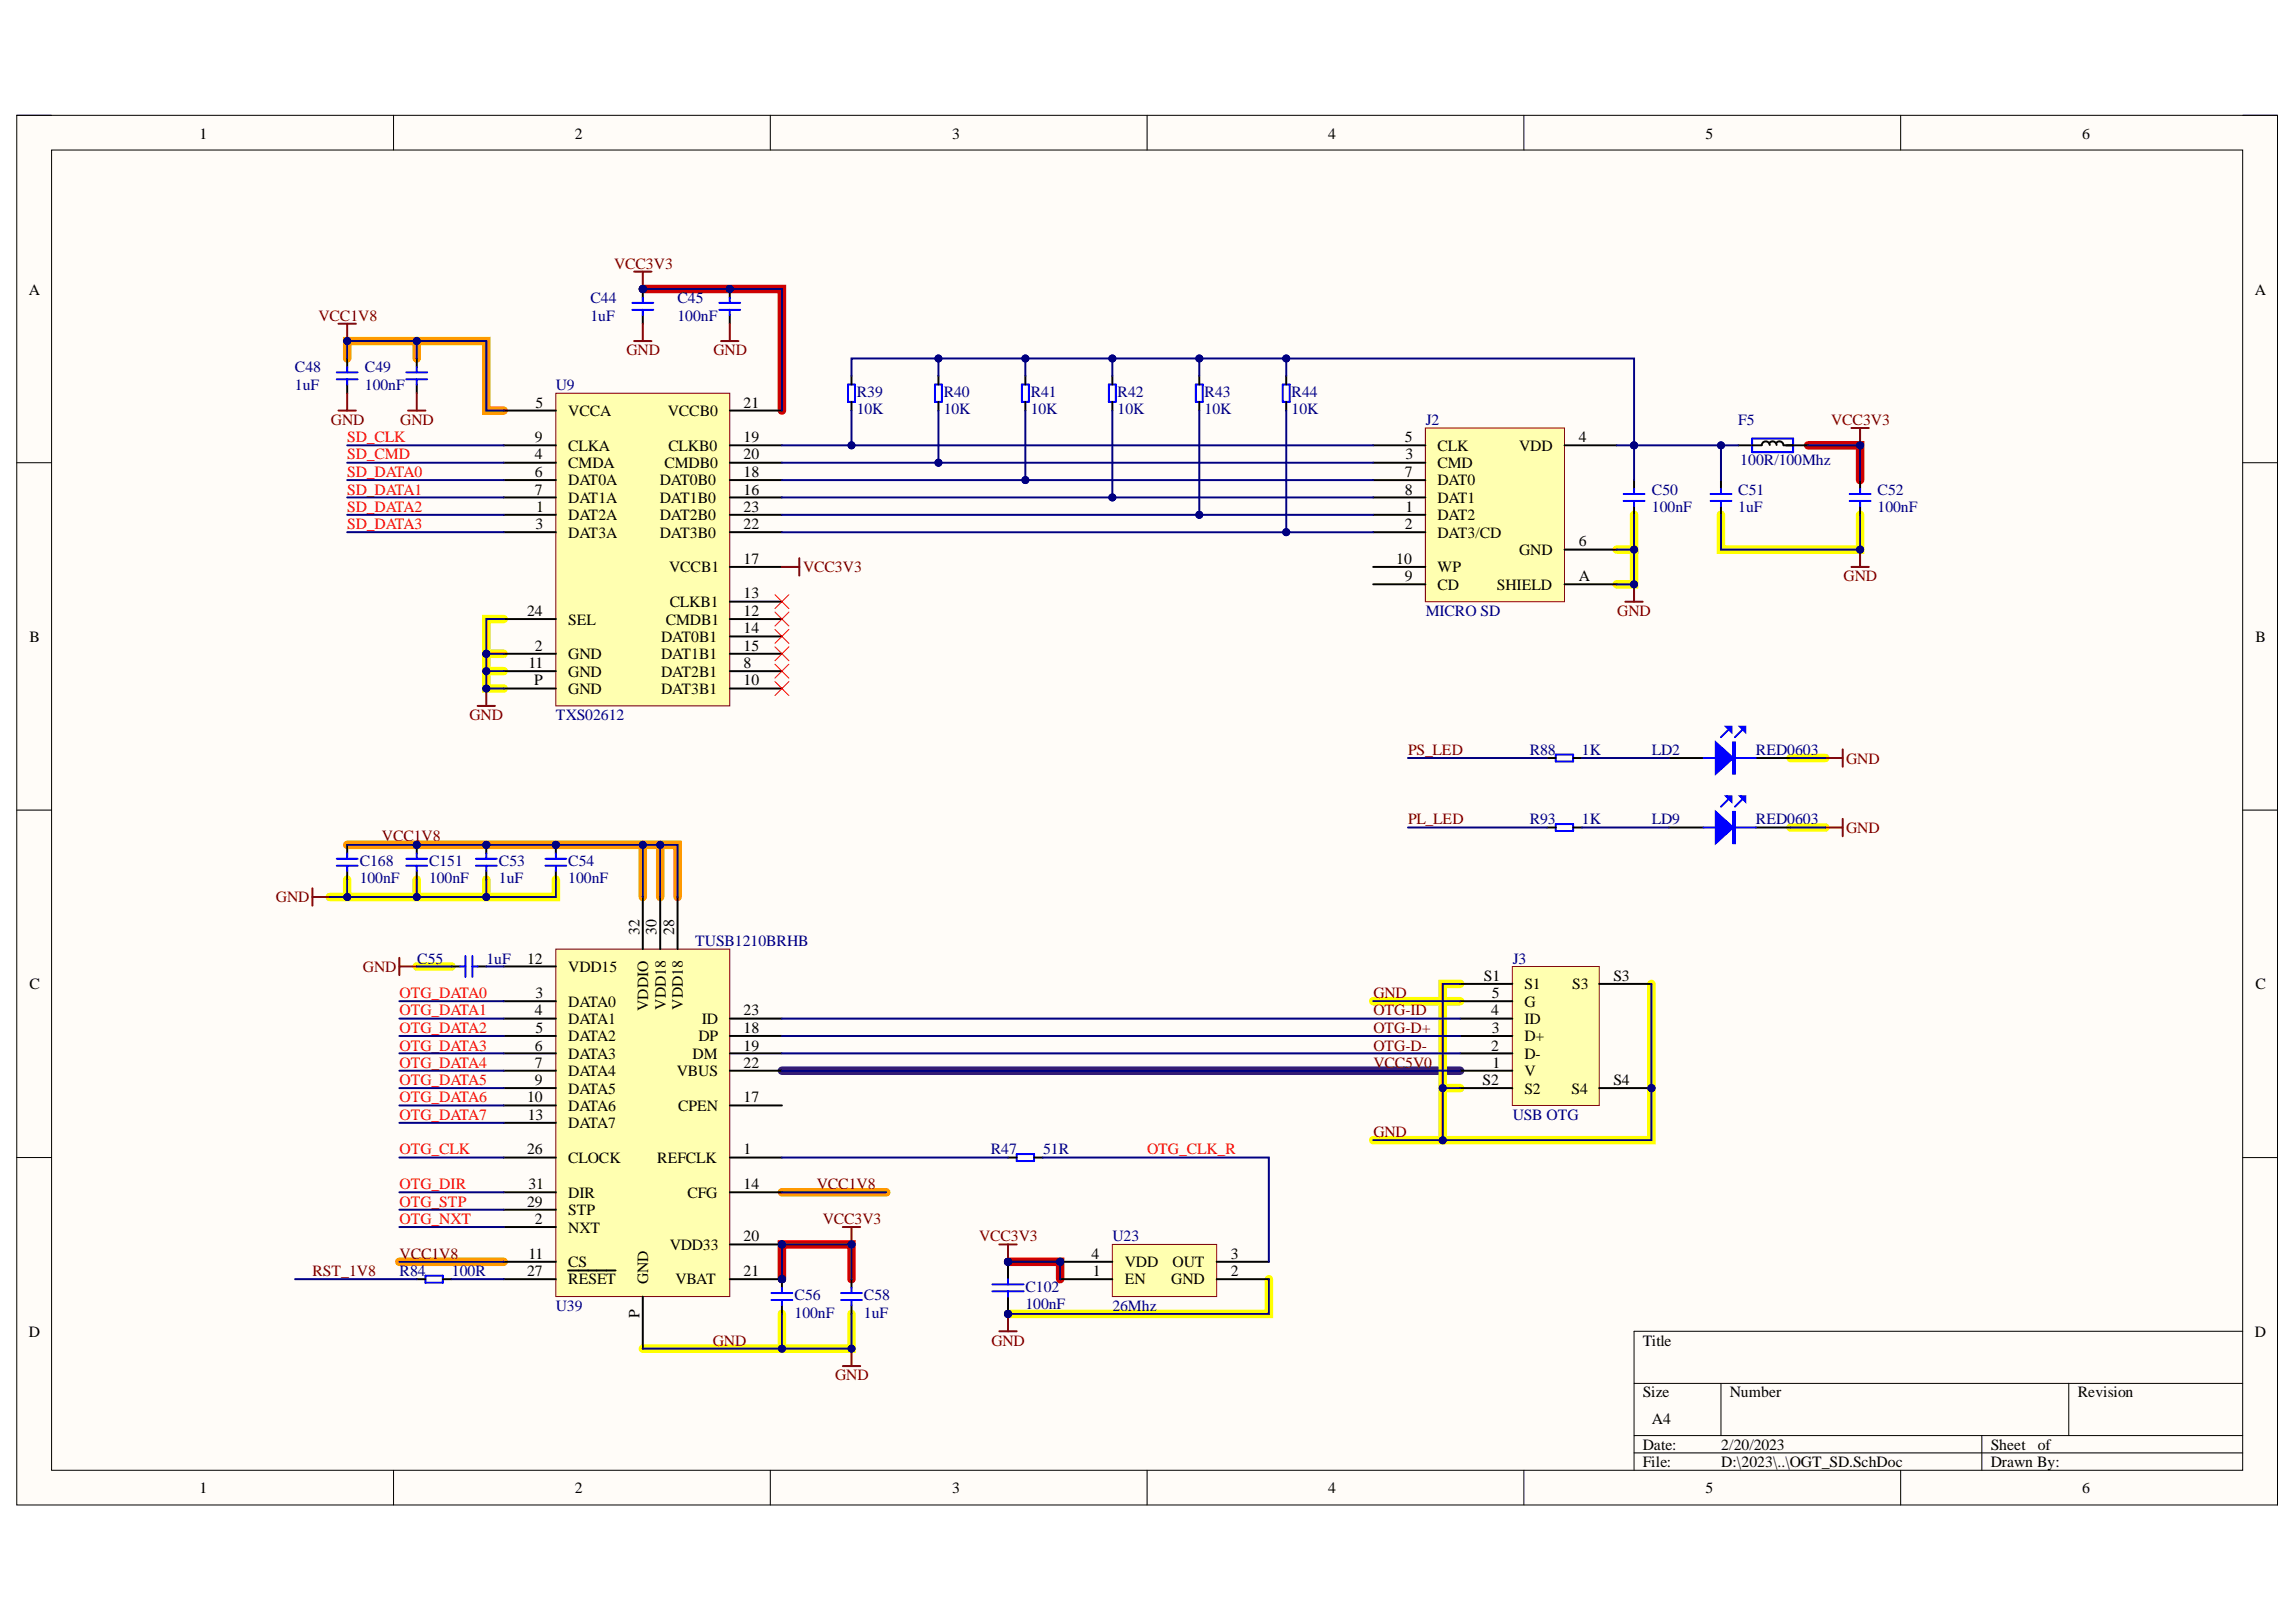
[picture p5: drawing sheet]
<svg xmlns="http://www.w3.org/2000/svg" width="297mm" height="210mm" viewBox="0 0 297 210" stroke-linecap="round" stroke-linejoin="round" font-family="sans-serif">
<defs><g id="words">
<g font-size="2">
<text x="25.8" y="17.9">1</text>
<text x="74.4" y="17.9">2</text>
<text x="123.2" y="17.9">3</text>
<text x="171.8" y="17.9">4</text>
<text x="220.7" y="17.9">5</text>
<text x="269.4" y="17.9">6</text>
<text x="3.7" y="38.1">A</text>
<text x="291.7" y="38.1">A</text>
<text x="69.3" y="52.8">5</text>
<text x="73.5" y="53.9">VCCA</text>
<text x="86.4" y="53.9">VCCB0</text>
<text x="96.2" y="52.8">21</text>
<text x="69.2" y="57.2">9</text>
<text x="69.2" y="59.4">4</text>
<text x="73.5" y="58.3">CLKA</text>
<text x="86.5" y="58.3">CLKB0</text>
<text x="96.2" y="57.2">19</text>
<text x="96.2" y="59.4">20</text>
<text x="181.7" y="57.2">5</text>
<text x="181.8" y="59.4">3</text>
<text x="186" y="58.3">CLK</text>
<text x="196.5" y="58.3">VDD</text>
<text x="204.2" y="57.2">4</text>
<text x="69.2" y="61.7">6</text>
<text x="69.2" y="64">7</text>
<text x="73.5" y="60.6">CMDA</text>
<text x="73.5" y="62.8">DAT0A</text>
<text x="73.5" y="65.1">DAT1A</text>
<text x="85.4" y="62.8">DAT0B0</text>
<text x="85.4" y="65.1">DAT1B0</text>
<text x="86" y="60.6">CMDB0</text>
<text x="96.2" y="61.7">18</text>
<text x="96.2" y="64">16</text>
<text x="181.7" y="61.7">7</text>
<text x="181.7" y="64">8</text>
<text x="186" y="60.6">CMD</text>
<text x="186" y="62.8">DAT0</text>
<text x="186" y="65.1">DAT1</text>
<text x="69.3" y="68.5">3</text>
<text x="69.4" y="66.2">1</text>
<text x="73.5" y="67.3">DAT2A</text>
<text x="73.5" y="69.6">DAT3A</text>
<text x="85.4" y="67.3">DAT2B0</text>
<text x="85.4" y="69.6">DAT3B0</text>
<text x="96.2" y="66.2">23</text>
<text x="96.2" y="68.5">22</text>
<text x="181.7" y="68.5">2</text>
<text x="181.8" y="66.2">1</text>
<text x="186" y="67.3">DAT2</text>
<text x="186" y="69.6">DAT3/CD</text>
<text x="196.5" y="71.9">GND</text>
<text x="204.2" y="70.7">6</text>
<text x="86.6" y="74.1">VCCB1</text>
<text x="96.2" y="73">17</text>
<text x="96.2" y="77.4">13</text>
<text x="180.6" y="73">10</text>
<text x="181.7" y="75.2">9</text>
<text x="186" y="74.1">WP</text>
<text x="186" y="76.3">CD</text>
<text x="193.7" y="76.3">SHIELD</text>
<text x="204.2" y="75.2">A</text>
<text x="3.8" y="83.1">B</text>
<text x="68.2" y="79.7">24</text>
<text x="73.5" y="80.8">SEL</text>
<text x="85.5" y="83.1">DAT0B1</text>
<text x="86.1" y="80.8">CMDB1</text>
<text x="86.6" y="78.5">CLKB1</text>
<text x="96.2" y="79.7">12</text>
<text x="96.2" y="81.9">14</text>
<text x="291.8" y="83.1">B</text>
<text x="68.4" y="86.5">11</text>
<text x="69.1" y="88.7">P</text>
<text x="69.2" y="84.2">2</text>
<text x="73.5" y="85.3">GND</text>
<text x="73.5" y="87.6">GND</text>
<text x="73.5" y="89.8">GND</text>
<text x="85.5" y="85.3">DAT1B1</text>
<text x="85.5" y="87.6">DAT2B1</text>
<text x="85.5" y="89.8">DAT3B1</text>
<text x="96.2" y="84.2">15</text>
<text x="96.2" y="86.5">8</text>
<text x="96.2" y="88.7">10</text>
<text x="68.2" y="124.7">12</text>
<text x="73.5" y="125.8">VDD15</text>
<text x="82.7" y="121" transform="rotate(-90 82.7 121)">32</text>
<text x="84.9" y="121" transform="rotate(-90 84.9 121)">30</text>
<text x="87.2" y="121" transform="rotate(-90 87.2 121)">28</text>
<text x="3.8" y="128">C</text>
<text x="69.2" y="131.4">4</text>
<text x="69.3" y="129.2">3</text>
<text x="73.5" y="130.3">DATA0</text>
<text x="83.8" y="130.9" transform="rotate(-90 83.8 130.9)">VDDIO</text>
<text x="86.1" y="130.7" transform="rotate(-90 86.1 130.7)">VDD18</text>
<text x="88.3" y="130.7" transform="rotate(-90 88.3 130.7)">VDD18</text>
<text x="96.2" y="131.4">23</text>
<text x="192" y="126.9">S1</text>
<text x="192.9" y="131.4">4</text>
<text x="193" y="129.2">5</text>
<text x="197.2" y="128">S1</text>
<text x="197.2" y="130.3">G</text>
<text x="203.4" y="128">S3</text>
<text x="208.7" y="126.9">S3</text>
<text x="291.8" y="128">C</text>
<text x="69.2" y="135.9">6</text>
<text x="69.3" y="133.7">5</text>
<text x="73.5" y="132.6">DATA1</text>
<text x="73.5" y="134.8">DATA2</text>
<text x="73.5" y="137">DATA3</text>
<text x="89.6" y="137">DM</text>
<text x="90.4" y="134.8">DP</text>
<text x="90.8" y="132.6">ID</text>
<text x="96.2" y="135.9">19</text>
<text x="96.2" y="133.7">18</text>
<text x="192.9" y="135.9">2</text>
<text x="193" y="133.7">3</text>
<text x="197.2" y="137">D-</text>
<text x="197.2" y="134.8">D+</text>
<text x="197.2" y="132.6">ID</text>
<text x="68.2" y="142.6">10</text>
<text x="69.2" y="138.1">7</text>
<text x="69.2" y="140.4">9</text>
<text x="73.5" y="139.2">DATA4</text>
<text x="73.5" y="141.5">DATA5</text>
<text x="73.5" y="143.8">DATA6</text>
<text x="87.6" y="139.2">VBUS</text>
<text x="87.7" y="143.8">CPEN</text>
<text x="96.2" y="142.6">17</text>
<text x="96.2" y="138.1">22</text>
<text x="191.8" y="140.4">S2</text>
<text x="193.1" y="138.1">1</text>
<text x="197.2" y="141.5">S2</text>
<text x="197.2" y="139.2">V</text>
<text x="203.3" y="141.5">S4</text>
<text x="208.7" y="140.4">S4</text>
<text x="68.2" y="149.4">26</text>
<text x="68.3" y="144.9">13</text>
<text x="73.5" y="146">DATA7</text>
<text x="96.2" y="149.4">1</text>
<text x="68.4" y="153.9">31</text>
<text x="73.5" y="150.5">CLOCK</text>
<text x="73.5" y="155.1">DIR</text>
<text x="85" y="150.5">REFCLK</text>
<text x="88.9" y="155.1">CFG</text>
<text x="96.2" y="153.9">14</text>
<text x="68.2" y="156.2">29</text>
<text x="69.2" y="158.4">2</text>
<text x="73.5" y="157.3">STP</text>
<text x="73.5" y="159.5">NXT</text>
<text x="86.6" y="161.7">VDD33</text>
<text x="96.2" y="160.6">20</text>
<text x="68.2" y="165.1">27</text>
<text x="68.4" y="162.9">11</text>
<text x="73.5" y="164">CS</text>
<text x="73.5" y="166.2">RESET</text>
<text x="83.8" y="166.2" transform="rotate(-90 83.8 166.2)">GND</text>
<text x="87.4" y="166.2">VBAT</text>
<text x="96.2" y="165.1">21</text>
<text x="141.2" y="162.9">4</text>
<text x="141.4" y="165.1">1</text>
<text x="145.5" y="164">VDD</text>
<text x="145.5" y="166.2">EN</text>
<text x="151.5" y="166.2">GND</text>
<text x="151.7" y="164">OUT</text>
<text x="159.2" y="162.9">3</text>
<text x="159.2" y="165.1">2</text>
<text x="3.7" y="173">D</text>
<text x="82.7" y="170.6" transform="rotate(-90 82.7 170.6)">P</text>
<text x="291.7" y="173">D</text>
<text x="212.5" y="174.2">Title</text>
<text x="212.5" y="180.8">Size</text>
<text x="213.7" y="184.2">A4</text>
<text x="223.8" y="180.8">Number</text>
<text x="268.8" y="180.8">Revision</text>
<text x="212.5" y="187.6">Date:</text>
<text x="212.5" y="189.9">File:</text>
<text x="222.7" y="187.6">2/20/2023</text>
<text x="222.7" y="189.9">D:\2023\..\OGT_SD.SchDoc</text>
<text x="257.5" y="187.6">Sheet</text>
<text x="257.5" y="189.9">Drawn By:</text>
<text x="263.6" y="187.6">of</text>
<text x="25.8" y="193.3">1</text>
<text x="74.4" y="193.3">2</text>
<text x="123.2" y="193.3">3</text>
<text x="171.8" y="193.3">4</text>
<text x="220.7" y="193.3">5</text>
<text x="269.4" y="193.3">6</text>
</g>
<g font-size="2" fill="#800000">
<text x="79.4" y="34.8">VCC3V3</text>
<text x="41.2" y="41.5">VCC1V8</text>
<text x="81.1" y="46">GND</text>
<text x="92.3" y="46">GND</text>
<text x="42.8" y="55">GND</text>
<text x="51.8" y="55">GND</text>
<text x="236.9" y="55">VCC3V3</text>
<text x="103.9" y="74.1">VCC3V3</text>
<text x="238.5" y="75.2">GND</text>
<text x="209.2" y="79.7">GND</text>
<text x="60.7" y="93.2">GND</text>
<text x="182.2" y="97.7">PS_LED</text>
<text x="238.8" y="98.8">GND</text>
<text x="182.2" y="106.7">PL_LED</text>
<text x="238.8" y="107.8">GND</text>
<text x="49.4" y="108.9">VCC1V8</text>
<text x="35.7" y="116.8">GND</text>
<text x="47" y="125.8">GND</text>
<text x="177.7" y="129.2">GND</text>
<text x="177.7" y="131.4">OTG-ID</text>
<text x="177.7" y="133.7">OTG-D+</text>
<text x="177.7" y="135.9">OTG-D-</text>
<text x="177.7" y="138.1">VCC5V0</text>
<text x="177.7" y="147.1">GND</text>
<text x="105.7" y="153.9">VCC1V8</text>
<text x="106.4" y="158.4">VCC3V3</text>
<text x="126.7" y="160.6">VCC3V3</text>
<text x="40.4" y="165.1">RST_1V8</text>
<text x="51.7" y="162.9">VCC1V8</text>
<text x="92.2" y="174.2">GND</text>
<text x="108" y="178.6">GND</text>
<text x="128.3" y="174.2">GND</text>
</g>
<g font-size="2" fill="#000080">
<text x="76.4" y="39.2">C44</text>
<text x="76.4" y="41.5">1uF</text>
<text x="87.7" y="39.2">C45</text>
<text x="87.7" y="41.5">100nF</text>
<text x="38.2" y="48.2">C48</text>
<text x="38.2" y="50.5">1uF</text>
<text x="47.2" y="48.2">C49</text>
<text x="47.2" y="50.5">100nF</text>
<text x="71.9" y="50.5">U9</text>
<text x="110.8" y="51.4">R39</text>
<text x="110.8" y="53.6">10K</text>
<text x="122.1" y="51.4">R40</text>
<text x="122.1" y="53.6">10K</text>
<text x="133.3" y="51.4">R41</text>
<text x="133.3" y="53.6">10K</text>
<text x="144.6" y="51.4">R42</text>
<text x="144.6" y="53.6">10K</text>
<text x="155.8" y="51.4">R43</text>
<text x="155.8" y="53.6">10K</text>
<text x="167.1" y="51.4">R44</text>
<text x="167.1" y="53.6">10K</text>
<text x="184.4" y="55">J2</text>
<text x="224.9" y="55">F5</text>
<text x="213.7" y="64">C50</text>
<text x="224.9" y="64">C51</text>
<text x="225.1" y="60.1">100R/100Mhz</text>
<text x="242.9" y="64">C52</text>
<text x="213.7" y="66.2">100nF</text>
<text x="224.9" y="66.2">1uF</text>
<text x="242.9" y="66.2">100nF</text>
<text x="184.4" y="79.7">MICRO SD</text>
<text x="71.9" y="93.2">TXS02612</text>
<text x="197.9" y="97.7">R88</text>
<text x="204.7" y="97.7">1K</text>
<text x="213.7" y="97.7">LD2</text>
<text x="227.2" y="97.7">RED0603</text>
<text x="197.9" y="106.7">R93</text>
<text x="204.7" y="106.7">1K</text>
<text x="213.7" y="106.7">LD9</text>
<text x="227.2" y="106.7">RED0603</text>
<text x="46.5" y="112.1">C168</text>
<text x="55.5" y="112.1">C151</text>
<text x="64.6" y="112.1">C53</text>
<text x="73.5" y="112.1">C54</text>
<text x="46.5" y="114.3">100nF</text>
<text x="55.5" y="114.3">100nF</text>
<text x="64.6" y="114.3">1uF</text>
<text x="73.5" y="114.3">100nF</text>
<text x="54" y="124.7">C55</text>
<text x="62.9" y="124.7">1uF</text>
<text x="89.9" y="122.4">TUSB1210BRHB</text>
<text x="195.7" y="124.7">J3</text>
<text x="128.2" y="149.4">R47</text>
<text x="134.9" y="149.4">51R</text>
<text x="195.7" y="144.9">USB OTG</text>
<text x="143.9" y="160.6">U23</text>
<text x="51.7" y="165.1">R84</text>
<text x="58.5" y="165.1">100R</text>
<text x="132.7" y="167.1">C102</text>
<text x="71.9" y="169.6">U39</text>
<text x="102.8" y="168.2">C56</text>
<text x="102.8" y="170.5">100nF</text>
<text x="111.8" y="168.2">C58</text>
<text x="111.8" y="170.5">1uF</text>
<text x="132.7" y="169.4">100nF</text>
<text x="143.9" y="169.6">26Mhz</text>
</g>
<g font-size="2" fill="#f00">
<text x="44.9" y="59.4">SD_CMD</text>
<text x="44.9" y="57.2">SD_CLK</text>
<text x="44.9" y="61.7">SD_DATA0</text>
<text x="44.9" y="64">SD_DATA1</text>
<text x="44.9" y="66.2">SD_DATA2</text>
<text x="44.9" y="68.5">SD_DATA3</text>
<text x="51.7" y="129.2">OTG_DATA0</text>
<text x="51.7" y="131.4">OTG_DATA1</text>
<text x="51.7" y="133.7">OTG_DATA2</text>
<text x="51.7" y="135.9">OTG_DATA3</text>
<text x="51.7" y="138.1">OTG_DATA4</text>
<text x="51.7" y="140.4">OTG_DATA5</text>
<text x="51.7" y="142.6">OTG_DATA6</text>
<text x="51.7" y="149.4">OTG_CLK</text>
<text x="51.7" y="144.9">OTG_DATA7</text>
<text x="148.4" y="149.4">OTG_CLK_R</text>
<text x="51.7" y="153.9">OTG_DIR</text>
<text x="51.7" y="156.2">OTG_STP</text>
<text x="51.7" y="158.4">OTG_NXT</text>
</g>
</g></defs>
<path d="M2.2 14.9h292.4v179.9h-292.4z" fill-rule="evenodd" fill="#fffcf8"/>
<path d="M2.2 14.9h292.4v179.9h-292.4z" fill="none" stroke="#000" stroke-width=".13"/>
<path d="M6.7 19.4h283.4v170.9h-283.4z" fill-rule="evenodd" fill="#fffcf8"/>
<g fill="none" stroke="#000" stroke-width=".13">
<path d="M2.2 14.9h4.5M6.7 19.4h283.4v170.9h-283.4zM50.9 14.9v4.5M99.7 14.9v4.5M148.4 14.9v4.5M197.1 14.9v4.5M245.9 14.9v4.5M290.1 14.9h4.5v4.5M2.2 59.9h4.5M290.1 59.9h4.5M2.2 104.8h4.5M290.1 104.8h4.5"/>
<path d="M2.2 149.8h4.5M290.1 149.8h4.5M211.4 179h78.7M222.6 179v6.8M267.6 179v6.8M290.1 172.3h-78.7v18M50.9 190.3v4.5M99.7 190.3v4.5M148.4 190.3v4.5M197.1 190.3v4.5M211.4 185.8h78.7M211.4 188h78.7"/>
<path d="M245.9 190.3v4.5M256.4 185.8v4.5M294.6 190.3v4.5"/>
</g>
<g fill="none" stroke="#ff0" stroke-width="1.1">
<path d="M211.4 71.1v4.5h-2.2M211.4 66.6v4.5h-2.2M222.6 66.6v4.5h18v-4.5M62.9 86.9v2.2h2.3M62.9 84.6v2.3h2.3M62.9 84.6h2.3M65.2 80.1h-2.3v4.5M231.6 98.1h4.6M44.9 113.8v2.3M53.9 113.8v2.3M62.9 113.8v2.3M71.9 113.8v2.3h-29.2"/>
<path d="M231.6 107.1h4.6M53.9 125.1h4.5M177.7 129.6h11.2M188.9 127.3h-2.2v20.3M213.6 127.3v20.3h-35.9M186.7 140.8h2.2M101.2 170v4.5M110.2 170v4.5h-27M164.2 165.5v4.5h-33.8"/>
</g>
<path d="M44.9 46.4v-2.3h18v9h2.3M53.9 44.1v2.3M44.9 109.3h42.8v6.8M83.2 109.3v6.8M85.4 109.3v6.8M101.2 154.3h13.5M51.7 163.3h13.5" fill="none" stroke="#f90" stroke-width="1.1"/>
<path d="M83.2 37.4h18v15.7M233.9 57.6h6.7v4.5M101.2 165.5v-4.5h9v4.5M130.4 163.3h6.8v2.2" fill="none" stroke="#c00" stroke-width="1.1"/>
<path d="M101.2 138.6h87.7" fill="none" stroke="#351c75" stroke-width="1.1"/>
<path d="M71.9 50.9h22.5v40.5h-22.5z" fill-rule="evenodd" fill="#ffffb0"/>
<path d="M71.9 50.9h22.5v40.5h-22.5z" fill="none" stroke="#800000" stroke-width=".13"/>
<g fill="none" stroke="#000" stroke-width=".25">
<path d="M65.2 53.1h6.7M65.2 57.6h6.7M65.2 59.9h6.7M94.4 53.1h6.8M94.4 57.6h6.8M94.4 59.9h6.8M65.2 62.1h6.7M65.2 64.4h6.7M65.2 66.6h6.7M65.2 68.9h6.7M94.4 62.1h6.8M94.4 64.4h6.8"/>
<path d="M94.4 66.6h6.8M94.4 68.9h6.8M94.4 73.4h6.8M94.4 77.9h6.8M65.2 80.1h6.7M65.2 84.6h6.7M65.2 86.9h6.7M65.2 89.1h6.7M94.4 80.1h6.8M94.4 82.4h6.8M94.4 84.6h6.8M94.4 86.9h6.8"/>
<path d="M94.4 89.1h6.8"/>
</g>
<path d="M61.8 91.4h2.2M62.9 89.1v2.3" fill="none" stroke="#800000" stroke-width=".25"/>
<circle cx="62.9" cy="89.1" r=".45" fill="#000080"/>
<circle cx="62.9" cy="89.1" r=".45" fill="none" stroke="#000080" stroke-width=".13"/>
<path d="M53.9 46.4v1.1M53.9 49.8v1.1" fill="none" stroke="#000" stroke-width=".25"/>
<path d="M52.6 49.1h2.7M52.6 48.2h2.7M53.9 47.5v.7M53.9 49.1v.7" fill="none" stroke="#00f" stroke-width=".25"/>
<path d="M43.8 41.9h2.2M44.9 41.9v2.2M52.8 53.1h2.2M53.9 50.9v2.2" fill="none" stroke="#800000" stroke-width=".25"/>
<circle cx="44.9" cy="44.1" r=".45" fill="#000080"/>
<circle cx="44.9" cy="44.1" r=".45" fill="none" stroke="#000080" stroke-width=".13"/>
<circle cx="94.4" cy="37.4" r=".45" fill="#000080"/>
<circle cx="94.4" cy="37.4" r=".45" fill="none" stroke="#000080" stroke-width=".13"/>
<path d="M94.4 37.4v1.1" fill="none" stroke="#000" stroke-width=".25"/>
<circle cx="94.4" cy="37.4" r=".45" fill="#000080"/>
<circle cx="94.4" cy="37.4" r=".45" fill="none" stroke="#000080" stroke-width=".13"/>
<path d="M94.4 40.8v1.1" fill="none" stroke="#000" stroke-width=".25"/>
<path d="M93.1 39.2h2.7M94.4 38.5v.7M93.1 40.1h2.7M94.4 40.1v.7" fill="none" stroke="#00f" stroke-width=".25"/>
<path d="M93.3 44.1h2.2M94.4 41.9v2.2" fill="none" stroke="#800000" stroke-width=".25"/>
<path d="M184.4 55.4h18v22.5h-18z" fill-rule="evenodd" fill="#ffffb0"/>
<path d="M184.4 55.4h18v22.5h-18z" fill="none" stroke="#800000" stroke-width=".13"/>
<g fill="none" stroke="#000" stroke-width=".25">
<path d="M177.7 57.6h6.7M177.7 59.9h6.7M202.4 57.6h6.8M224.9 57.6h3M227.9 57.6a.52 .52 0 0 1 .5-.5 .52 .52 0 0 1 .6 .5M228.9 57.3a.52 .52 0 0 1 .6-.2 .52 .52 0 0 1 .3 .5M229.8 57.3a.52 .52 0 0 1 .5-.2 .52 .52 0 0 1 .4 .5M230.7 57.6h1.3M232.2 57.6h1.7M177.7 62.1h6.7M177.7 64.4h6.7M177.7 66.6h6.7"/>
<path d="M177.7 68.9h6.7M177.7 73.4h6.7M177.7 75.6h6.7M202.4 75.6h6.8M202.4 71.1h6.8M211.4 62.1v1.2M211.4 65.5v1.1"/>
</g>
<path d="M226.7 56.8h5.3v1.7h-5.3zM210 64.8h2.7M210 63.9h2.7M211.4 63.3v.6M211.4 64.8v.7" fill="none" stroke="#00f" stroke-width=".25"/>
<path d="M239.5 73.4h2.3M240.6 71.1v2.3" fill="none" stroke="#800000" stroke-width=".25"/>
<circle cx="240.7" cy="71.1" r=".45" fill="#000080"/>
<circle cx="240.7" cy="71.1" r=".45" fill="none" stroke="#000080" stroke-width=".13"/>
<path d="M239.5 55.4h2.3M240.6 55.4v2.2" fill="none" stroke="#800000" stroke-width=".25"/>
<circle cx="240.7" cy="57.6" r=".45" fill="#000080"/>
<circle cx="240.7" cy="57.6" r=".45" fill="none" stroke="#000080" stroke-width=".13"/>
<path d="M210.3 77.9h2.2M211.4 75.6v2.3" fill="none" stroke="#800000" stroke-width=".25"/>
<circle cx="211.4" cy="75.6" r=".45" fill="#000080"/>
<circle cx="211.4" cy="75.6" r=".45" fill="none" stroke="#000080" stroke-width=".13"/>
<g fill="none" stroke="#000" stroke-width=".25">
<path d="M110.2 48.6v1.2M110.2 52v1.1M121.4 48.6v1.2M121.4 52v1.1M132.7 48.6v1.2M132.7 52v1.1M143.9 48.6v1.2M143.9 52v1.1M155.2 48.6v1.2M155.2 52v1.1M166.4 48.6v1.2M166.4 52v1.1"/>
<path d="M222.6 62.1v1.2M222.6 65.5v1.1M240.6 62.1v1.2M240.6 65.5v1.1"/>
</g>
<g fill="none" stroke="#00f" stroke-width=".25">
<path d="M109.7 49.8h.9v2.2h-.9zM121 49.8h.9v2.2h-.9zM132.2 49.8h.9v2.2h-.9zM143.5 49.8h.9v2.2h-.9zM154.7 49.8h.9v2.2h-.9zM166 49.8h.9v2.2h-.9zM221.3 64.8h2.7M221.3 63.9h2.7M222.6 63.3v.6M222.6 64.8v.7M239.3 64.8h2.7M239.3 63.9h2.7"/>
<path d="M240.6 63.3v.6M240.6 64.8v.7"/>
</g>
<circle cx="83.2" cy="37.4" r=".45" fill="#000080"/>
<circle cx="83.2" cy="37.4" r=".45" fill="none" stroke="#000080" stroke-width=".13"/>
<path d="M83.2 37.4v1.1" fill="none" stroke="#000" stroke-width=".25"/>
<circle cx="83.2" cy="37.4" r=".45" fill="#000080"/>
<circle cx="83.2" cy="37.4" r=".45" fill="none" stroke="#000080" stroke-width=".13"/>
<path d="M44.9 46.4v1.1M44.9 49.8v1.1M83.2 40.8v1.1" fill="none" stroke="#000" stroke-width=".25"/>
<path d="M81.8 39.2h2.7M83.2 38.5v.7M43.6 49.1h2.7M43.6 48.2h2.7M44.9 47.5v.7M44.9 49.1v.7M81.8 40.1h2.7M83.2 40.1v.7" fill="none" stroke="#00f" stroke-width=".25"/>
<path d="M82 35.2h2.3M83.2 35.2v2.2M43.8 53.1h2.2M44.9 50.9v2.2M82 44.1h2.3M83.2 41.9v2.2" fill="none" stroke="#800000" stroke-width=".25"/>
<circle cx="83.2" cy="37.4" r=".45" fill="#000080"/>
<circle cx="83.2" cy="37.4" r=".45" fill="none" stroke="#000080" stroke-width=".13"/>
<circle cx="101.2" cy="165.5" r=".45" fill="#000080"/>
<circle cx="101.2" cy="165.5" r=".45" fill="none" stroke="#000080" stroke-width=".13"/>
<circle cx="101.2" cy="161" r=".45" fill="#000080"/>
<circle cx="101.2" cy="161" r=".45" fill="none" stroke="#000080" stroke-width=".13"/>
<path d="M71.9 122.8h22.5v45h-22.5z" fill-rule="evenodd" fill="#ffffb0"/>
<path d="M71.9 122.8h22.5v45h-22.5z" fill="none" stroke="#800000" stroke-width=".13"/>
<g fill="none" stroke="#000" stroke-width=".25">
<path d="M65.2 125.1h6.7M65.2 129.6h6.7M65.2 131.8h6.7M65.2 134.1h6.7M65.2 136.3h6.7M65.2 138.6h6.7M65.2 140.8h6.7M65.2 143.1h6.7M65.2 145.3h6.7M65.2 149.8h6.7M65.2 154.3h6.7M65.2 156.5h6.7"/>
<path d="M65.2 158.8h6.7M65.2 163.3h6.7M65.2 165.5h6.7M73.5 164.4h6.1M83.2 167.8v6.7M94.4 165.5h6.8"/>
</g>
<circle cx="101.2" cy="165.5" r=".45" fill="#000080"/>
<circle cx="101.2" cy="165.5" r=".45" fill="none" stroke="#000080" stroke-width=".13"/>
<path d="M94.4 161h6.8" fill="none" stroke="#000" stroke-width=".25"/>
<circle cx="101.2" cy="161" r=".45" fill="#000080"/>
<circle cx="101.2" cy="161" r=".45" fill="none" stroke="#000080" stroke-width=".13"/>
<path d="M83.2 116.1v6.7M85.4 116.1v6.7M87.7 116.1v6.7M94.4 138.6h6.8M94.4 136.3h6.8M94.4 134.1h6.8M94.4 131.8h6.8M94.4 154.3h6.8M94.4 149.8h6.8M94.4 143.1h6.8" fill="none" stroke="#000" stroke-width=".25"/>
<circle cx="213.6" cy="140.8" r=".45" fill="#000080"/>
<circle cx="213.6" cy="140.8" r=".45" fill="none" stroke="#000080" stroke-width=".13"/>
<path d="M195.7 125.1h11.2v18h-11.2z" fill-rule="evenodd" fill="#ffffb0"/>
<path d="M195.7 125.1h11.2v18h-11.2z" fill="none" stroke="#800000" stroke-width=".13"/>
<path d="M188.9 127.3h6.8M206.9 127.3h6.7M188.9 140.8h6.8M206.9 140.8h6.7" fill="none" stroke="#000" stroke-width=".25"/>
<circle cx="213.6" cy="140.8" r=".45" fill="#000080"/>
<circle cx="213.6" cy="140.8" r=".45" fill="none" stroke="#000080" stroke-width=".13"/>
<path d="M188.9 138.6h6.8M188.9 136.3h6.8M188.9 134.1h6.8M188.9 131.8h6.8M188.9 129.6h6.8" fill="none" stroke="#000" stroke-width=".25"/>
<path d="M51.7 123.9v2.3M51.7 125.1h2.2" fill="none" stroke="#800000" stroke-width=".25"/>
<circle cx="137.2" cy="163.3" r=".45" fill="#000080"/>
<circle cx="137.2" cy="163.3" r=".45" fill="none" stroke="#000080" stroke-width=".13"/>
<path d="M143.9 161h13.5v6.8h-13.5z" fill-rule="evenodd" fill="#ffffb0"/>
<path d="M143.9 161h13.5v6.8h-13.5z" fill="none" stroke="#800000" stroke-width=".13"/>
<path d="M137.2 163.3h6.7" fill="none" stroke="#000" stroke-width=".25"/>
<circle cx="137.2" cy="163.3" r=".45" fill="#000080"/>
<circle cx="137.2" cy="163.3" r=".45" fill="none" stroke="#000080" stroke-width=".13"/>
<path d="M137.2 165.5h6.7M157.4 165.5h6.8M157.4 163.3h6.8" fill="none" stroke="#000" stroke-width=".25"/>
<circle cx="130.4" cy="163.3" r=".45" fill="#000080"/>
<circle cx="130.4" cy="163.3" r=".45" fill="none" stroke="#000080" stroke-width=".13"/>
<circle cx="130.4" cy="170" r=".45" fill="#000080"/>
<circle cx="130.4" cy="170" r=".45" fill="none" stroke="#000080" stroke-width=".13"/>
<path d="M130.4 163.3v2.2" fill="none" stroke="#000" stroke-width=".25"/>
<circle cx="130.4" cy="163.3" r=".45" fill="#000080"/>
<circle cx="130.4" cy="163.3" r=".45" fill="none" stroke="#000080" stroke-width=".13"/>
<path d="M130.4 167.8v2.2" fill="none" stroke="#000" stroke-width=".25"/>
<circle cx="130.4" cy="170" r=".45" fill="#000080"/>
<circle cx="130.4" cy="170" r=".45" fill="none" stroke="#000080" stroke-width=".13"/>
<path d="M128.4 167.1h4M128.4 166.2h4M130.4 165.5v.7M130.4 167.1v.7" fill="none" stroke="#00f" stroke-width=".25"/>
<path d="M40.4 115v2.2M40.4 116.1h2.3" fill="none" stroke="#800000" stroke-width=".25"/>
<circle cx="62.9" cy="109.3" r=".45" fill="#000080"/>
<circle cx="62.9" cy="109.3" r=".45" fill="none" stroke="#000080" stroke-width=".13"/>
<path d="M62.9 109.3v1.2M62.9 112.7v1.1" fill="none" stroke="#000" stroke-width=".25"/>
<circle cx="62.9" cy="109.3" r=".45" fill="#000080"/>
<circle cx="62.9" cy="109.3" r=".45" fill="none" stroke="#000080" stroke-width=".13"/>
<path d="M61.6 111.1h2.7M61.6 112h2.7M62.9 110.5v.6M62.9 112v.7" fill="none" stroke="#00f" stroke-width=".25"/>
<circle cx="71.9" cy="109.3" r=".45" fill="#000080"/>
<circle cx="71.9" cy="109.3" r=".45" fill="none" stroke="#000080" stroke-width=".13"/>
<path d="M71.9 109.3v1.2M71.9 112.7v1.1" fill="none" stroke="#000" stroke-width=".25"/>
<circle cx="71.9" cy="109.3" r=".45" fill="#000080"/>
<circle cx="71.9" cy="109.3" r=".45" fill="none" stroke="#000080" stroke-width=".13"/>
<path d="M70.6 111.1h2.7M70.6 112h2.7M71.9 110.5v.6M71.9 112v.7M59.5 125.1h.7M60.2 123.7v2.7M61.1 125.1h.7M61.1 123.7v2.7M108.8 167.3h2.7M108.8 168.2h2.7M110.2 166.7v.6M110.2 168.2v.7" fill="none" stroke="#00f" stroke-width=".25"/>
<path d="M58.4 125.1h1.1M61.8 125.1h1.1M110.2 165.5v1.2M110.2 168.9v1.1" fill="none" stroke="#000" stroke-width=".25"/>
<circle cx="101.2" cy="165.5" r=".45" fill="#000080"/>
<circle cx="101.2" cy="165.5" r=".45" fill="none" stroke="#000080" stroke-width=".13"/>
<path d="M101.2 165.5v1.2M101.2 168.9v1.1" fill="none" stroke="#000" stroke-width=".25"/>
<circle cx="101.2" cy="165.5" r=".45" fill="#000080"/>
<circle cx="101.2" cy="165.5" r=".45" fill="none" stroke="#000080" stroke-width=".13"/>
<path d="M131.5 149.3h2.3v1h-2.3zM55 165.1h2.3v.9h-2.3zM99.8 167.3h2.7M99.8 168.2h2.7M101.2 166.7v.6M101.2 168.2v.7" fill="none" stroke="#00f" stroke-width=".25"/>
<path d="M130.4 149.8h1.1M133.8 149.8h1.1M53.9 165.5h1.1M57.3 165.5h1.1" fill="none" stroke="#000" stroke-width=".25"/>
<path d="M109 176.8h2.3M110.2 174.5v2.3" fill="none" stroke="#800000" stroke-width=".25"/>
<circle cx="110.2" cy="174.5" r=".45" fill="#000080"/>
<circle cx="110.2" cy="174.5" r=".45" fill="none" stroke="#000080" stroke-width=".13"/>
<path d="M109 158.8h2.3M110.2 158.8v2.2" fill="none" stroke="#800000" stroke-width=".25"/>
<circle cx="110.2" cy="161" r=".45" fill="#000080"/>
<circle cx="110.2" cy="161" r=".45" fill="none" stroke="#000080" stroke-width=".13"/>
<path d="M129.3 161h2.2M130.4 161v2.3" fill="none" stroke="#800000" stroke-width=".25"/>
<circle cx="130.4" cy="163.3" r=".45" fill="#000080"/>
<circle cx="130.4" cy="163.3" r=".45" fill="none" stroke="#000080" stroke-width=".13"/>
<path d="M129.3 172.3h2.2M130.4 170v2.3" fill="none" stroke="#800000" stroke-width=".25"/>
<circle cx="130.4" cy="170" r=".45" fill="#000080"/>
<circle cx="130.4" cy="170" r=".45" fill="none" stroke="#000080" stroke-width=".13"/>
<circle cx="53.9" cy="109.3" r=".45" fill="#000080"/>
<circle cx="53.9" cy="109.3" r=".45" fill="none" stroke="#000080" stroke-width=".13"/>
<path d="M53.9 109.3v1.2M53.9 112.7v1.1" fill="none" stroke="#000" stroke-width=".25"/>
<circle cx="53.9" cy="109.3" r=".45" fill="#000080"/>
<circle cx="53.9" cy="109.3" r=".45" fill="none" stroke="#000080" stroke-width=".13"/>
<path d="M220.4 98.1h6.8M223.5 94.5l-.9 .9M225.4 94.5l-.9 .9M43.6 111.1h2.7M43.6 112h2.7M44.9 110.5v.6M44.9 112v.7M52.6 111.1h2.7M52.6 112h2.7M53.9 110.5v.6M53.9 112v.7" fill="none" stroke="#00f" stroke-width=".25"/>
<path d="M215.9 98.1h4.5M227.2 98.1h4.4M44.9 109.3v1.2M44.9 112.7v1.1" fill="none" stroke="#000" stroke-width=".25"/>
<path d="M101.2 73.4h2.2M103.4 72.2v2.3" fill="none" stroke="#800000" stroke-width=".25"/>
<path d="M222 96.1l2.2 2-2.2 2z" fill="#00f"/>
<path d="M222 96.1l2.2 2-2.2 2zM224.2 96.1h.3v4h-.3z" fill="none" stroke="#00f" stroke-width=".25"/>
<path d="M224.3 96.1v4" fill="none" stroke="#00f" stroke-width=".23"/>
<path d="M225.1 94h.7v.7z" fill="#00f"/>
<path d="M225.1 94h.7v.7z" fill="none" stroke="#00f" stroke-width=".25"/>
<path d="M223.3 94h.7v.7z" fill="#00f"/>
<path d="M201.3 97.7h2.2v.8h-2.2zM223.3 94h.7v.7zM220.4 107.1h6.8M223.5 103.5l-.9 .9M225.4 103.5l-.9 .9" fill="none" stroke="#00f" stroke-width=".25"/>
<path d="M236.2 98.1h2.2M238.4 97v2.2" fill="none" stroke="#800000" stroke-width=".25"/>
<path d="M200.2 98.1h1.1M203.5 98.1h1.2M215.9 107.1h4.5M227.2 107.1h4.4" fill="none" stroke="#000" stroke-width=".25"/>
<path d="M222 105.1l2.2 2-2.2 2z" fill="#00f"/>
<path d="M222 105.1l2.2 2-2.2 2zM224.2 105.1h.3v4h-.3z" fill="none" stroke="#00f" stroke-width=".25"/>
<path d="M224.3 105.1v4" fill="none" stroke="#00f" stroke-width=".23"/>
<path d="M225.1 103h.7v.7z" fill="#00f"/>
<path d="M225.1 103h.7v.7z" fill="none" stroke="#00f" stroke-width=".25"/>
<path d="M223.3 103h.7v.7z" fill="#00f"/>
<path d="M201.3 106.6h2.2v.9h-2.2zM223.3 103h.7v.7z" fill="none" stroke="#00f" stroke-width=".25"/>
<path d="M236.2 107.1h2.2M238.4 106v2.2" fill="none" stroke="#800000" stroke-width=".25"/>
<path d="M200.2 107.1h1.1M203.5 107.1h1.2" fill="none" stroke="#000" stroke-width=".25"/>
<path d="M100.3 77l1.8 1.8M100.3 79.2l1.8 1.8M102.1 77l-1.8 1.8M102.1 79.2l-1.8 1.8M100.3 81.5l1.8 1.8M100.3 83.7l1.8 1.8M100.3 86l1.8 1.8M100.3 88.2l1.8 1.8M102.1 81.5l-1.8 1.8M102.1 83.7l-1.8 1.8M102.1 86l-1.8 1.8M102.1 88.2l-1.8 1.8" fill="none" stroke="#f00" stroke-width=".13"/>
<path d="M222.6 57.6v4.5" fill="none" stroke="#000080" stroke-width=".25"/>
<circle cx="222.6" cy="57.6" r=".45" fill="#000080"/>
<circle cx="222.6" cy="57.6" r=".45" fill="none" stroke="#000080" stroke-width=".13"/>
<path d="M71.9 113.8v2.3h-29.2M38.2 165.5h15.7" fill="none" stroke="#000080" stroke-width=".25"/>
<circle cx="44.9" cy="116.1" r=".45" fill="#000080"/>
<circle cx="44.9" cy="116.1" r=".45" fill="none" stroke="#000080" stroke-width=".13"/>
<circle cx="53.9" cy="116.1" r=".45" fill="#000080"/>
<circle cx="53.9" cy="116.1" r=".45" fill="none" stroke="#000080" stroke-width=".13"/>
<circle cx="62.9" cy="116.1" r=".45" fill="#000080"/>
<circle cx="62.9" cy="116.1" r=".45" fill="none" stroke="#000080" stroke-width=".13"/>
<path d="M44.9 109.3h42.8v6.8" fill="none" stroke="#000080" stroke-width=".25"/>
<circle cx="85.4" cy="109.3" r=".45" fill="#000080"/>
<circle cx="85.4" cy="109.3" r=".45" fill="none" stroke="#000080" stroke-width=".13"/>
<circle cx="83.2" cy="109.3" r=".45" fill="#000080"/>
<circle cx="83.2" cy="109.3" r=".45" fill="none" stroke="#000080" stroke-width=".13"/>
<circle cx="71.9" cy="109.3" r=".45" fill="#000080"/>
<circle cx="71.9" cy="109.3" r=".45" fill="none" stroke="#000080" stroke-width=".13"/>
<circle cx="62.9" cy="109.3" r=".45" fill="#000080"/>
<circle cx="62.9" cy="109.3" r=".45" fill="none" stroke="#000080" stroke-width=".13"/>
<circle cx="53.9" cy="109.3" r=".45" fill="#000080"/>
<circle cx="53.9" cy="109.3" r=".45" fill="none" stroke="#000080" stroke-width=".13"/>
<path d="M44.9 46.4v-2.3h18v9h2.3M44.9 59.9h20.3M44.9 57.6h20.3M44.9 68.9h20.3M44.9 66.6h20.3M44.9 64.4h20.3M44.9 62.1h20.3" fill="none" stroke="#000080" stroke-width=".25"/>
<circle cx="44.9" cy="44.1" r=".45" fill="#000080"/>
<circle cx="44.9" cy="44.1" r=".45" fill="none" stroke="#000080" stroke-width=".13"/>
<circle cx="53.9" cy="44.1" r=".45" fill="#000080"/>
<circle cx="53.9" cy="44.1" r=".45" fill="none" stroke="#000080" stroke-width=".13"/>
<g fill="none" stroke="#000080" stroke-width=".25">
<path d="M62.9 86.9v2.2h2.3M51.7 138.6h13.5M51.7 136.3h13.5M51.7 134.1h13.5M51.7 131.8h13.5M51.7 129.6h13.5M53.9 125.1h4.5M62.9 125.1h2.3M51.7 158.8h13.5M51.7 156.5h13.5M51.7 154.3h13.5M51.7 149.8h13.5"/>
<path d="M51.7 145.3h13.5M51.7 143.1h13.5M51.7 140.8h13.5M51.7 163.3h13.5M58.4 165.5h6.8"/>
</g>
<circle cx="62.9" cy="89.1" r=".45" fill="#000080"/>
<circle cx="62.9" cy="89.1" r=".45" fill="none" stroke="#000080" stroke-width=".13"/>
<circle cx="62.9" cy="86.9" r=".45" fill="#000080"/>
<circle cx="62.9" cy="86.9" r=".45" fill="none" stroke="#000080" stroke-width=".13"/>
<path d="M62.9 84.6v2.3h2.3" fill="none" stroke="#000080" stroke-width=".25"/>
<circle cx="62.9" cy="86.9" r=".45" fill="#000080"/>
<circle cx="62.9" cy="86.9" r=".45" fill="none" stroke="#000080" stroke-width=".13"/>
<circle cx="62.9" cy="84.6" r=".45" fill="#000080"/>
<circle cx="62.9" cy="84.6" r=".45" fill="none" stroke="#000080" stroke-width=".13"/>
<path d="M62.9 84.6h2.3" fill="none" stroke="#000080" stroke-width=".25"/>
<circle cx="62.9" cy="84.6" r=".45" fill="#000080"/>
<circle cx="62.9" cy="84.6" r=".45" fill="none" stroke="#000080" stroke-width=".13"/>
<path d="M65.2 80.1h-2.3v4.5" fill="none" stroke="#000080" stroke-width=".25"/>
<circle cx="62.9" cy="84.6" r=".45" fill="#000080"/>
<circle cx="62.9" cy="84.6" r=".45" fill="none" stroke="#000080" stroke-width=".13"/>
<path d="M110.2 170v4.5h-27" fill="none" stroke="#000080" stroke-width=".25"/>
<circle cx="101.2" cy="174.5" r=".45" fill="#000080"/>
<circle cx="101.2" cy="174.5" r=".45" fill="none" stroke="#000080" stroke-width=".13"/>
<circle cx="110.2" cy="174.5" r=".45" fill="#000080"/>
<circle cx="110.2" cy="174.5" r=".45" fill="none" stroke="#000080" stroke-width=".13"/>
<path d="M83.2 37.4h18v15.7" fill="none" stroke="#000080" stroke-width=".25"/>
<circle cx="83.2" cy="37.4" r=".45" fill="#000080"/>
<circle cx="83.2" cy="37.4" r=".45" fill="none" stroke="#000080" stroke-width=".13"/>
<circle cx="94.4" cy="37.4" r=".45" fill="#000080"/>
<circle cx="94.4" cy="37.4" r=".45" fill="none" stroke="#000080" stroke-width=".13"/>
<path d="M101.2 165.5v-4.5h9v4.5" fill="none" stroke="#000080" stroke-width=".25"/>
<circle cx="101.2" cy="165.5" r=".45" fill="#000080"/>
<circle cx="101.2" cy="165.5" r=".45" fill="none" stroke="#000080" stroke-width=".13"/>
<circle cx="101.2" cy="161" r=".45" fill="#000080"/>
<circle cx="101.2" cy="161" r=".45" fill="none" stroke="#000080" stroke-width=".13"/>
<circle cx="110.2" cy="161" r=".45" fill="#000080"/>
<circle cx="110.2" cy="161" r=".45" fill="none" stroke="#000080" stroke-width=".13"/>
<path d="M101.2 68.9h76.5M101.2 138.6h87.7M101.2 136.3h87.7M101.2 134.1h87.7M101.2 131.8h87.7M101.2 154.3h13.5M101.2 149.8h29.2" fill="none" stroke="#000080" stroke-width=".25"/>
<circle cx="166.4" cy="68.9" r=".45" fill="#000080"/>
<circle cx="166.4" cy="68.9" r=".45" fill="none" stroke="#000080" stroke-width=".13"/>
<path d="M101.2 66.6h76.5" fill="none" stroke="#000080" stroke-width=".25"/>
<circle cx="155.2" cy="66.6" r=".45" fill="#000080"/>
<circle cx="155.2" cy="66.6" r=".45" fill="none" stroke="#000080" stroke-width=".13"/>
<path d="M101.2 64.4h76.5" fill="none" stroke="#000080" stroke-width=".25"/>
<circle cx="143.9" cy="64.4" r=".45" fill="#000080"/>
<circle cx="143.9" cy="64.4" r=".45" fill="none" stroke="#000080" stroke-width=".13"/>
<path d="M101.2 62.1h76.5" fill="none" stroke="#000080" stroke-width=".25"/>
<circle cx="132.7" cy="62.1" r=".45" fill="#000080"/>
<circle cx="132.7" cy="62.1" r=".45" fill="none" stroke="#000080" stroke-width=".13"/>
<path d="M101.2 59.9h76.5" fill="none" stroke="#000080" stroke-width=".25"/>
<circle cx="121.4" cy="59.9" r=".45" fill="#000080"/>
<circle cx="121.4" cy="59.9" r=".45" fill="none" stroke="#000080" stroke-width=".13"/>
<path d="M101.2 57.6h76.5" fill="none" stroke="#000080" stroke-width=".25"/>
<circle cx="110.2" cy="57.6" r=".45" fill="#000080"/>
<circle cx="110.2" cy="57.6" r=".45" fill="none" stroke="#000080" stroke-width=".13"/>
<path d="M121.4 46.4h-11.2v2.2" fill="none" stroke="#000080" stroke-width=".25"/>
<circle cx="121.4" cy="46.4" r=".45" fill="#000080"/>
<circle cx="121.4" cy="46.4" r=".45" fill="none" stroke="#000080" stroke-width=".13"/>
<path d="M132.7 46.4h-11.3v2.2" fill="none" stroke="#000080" stroke-width=".25"/>
<circle cx="132.7" cy="46.4" r=".45" fill="#000080"/>
<circle cx="132.7" cy="46.4" r=".45" fill="none" stroke="#000080" stroke-width=".13"/>
<circle cx="121.4" cy="46.4" r=".45" fill="#000080"/>
<circle cx="121.4" cy="46.4" r=".45" fill="none" stroke="#000080" stroke-width=".13"/>
<path d="M164.2 165.5v4.5h-33.8" fill="none" stroke="#000080" stroke-width=".25"/>
<circle cx="130.4" cy="170" r=".45" fill="#000080"/>
<circle cx="130.4" cy="170" r=".45" fill="none" stroke="#000080" stroke-width=".13"/>
<path d="M130.4 163.3h6.8v2.2" fill="none" stroke="#000080" stroke-width=".25"/>
<circle cx="137.2" cy="163.3" r=".45" fill="#000080"/>
<circle cx="137.2" cy="163.3" r=".45" fill="none" stroke="#000080" stroke-width=".13"/>
<circle cx="130.4" cy="163.3" r=".45" fill="#000080"/>
<circle cx="130.4" cy="163.3" r=".45" fill="none" stroke="#000080" stroke-width=".13"/>
<path d="M143.9 46.4h-11.2v2.2" fill="none" stroke="#000080" stroke-width=".25"/>
<circle cx="143.9" cy="46.4" r=".45" fill="#000080"/>
<circle cx="143.9" cy="46.4" r=".45" fill="none" stroke="#000080" stroke-width=".13"/>
<circle cx="132.7" cy="46.4" r=".45" fill="#000080"/>
<circle cx="132.7" cy="46.4" r=".45" fill="none" stroke="#000080" stroke-width=".13"/>
<path d="M155.2 46.4h-11.3v2.2M134.9 149.8h29.3v13.5" fill="none" stroke="#000080" stroke-width=".25"/>
<circle cx="155.2" cy="46.4" r=".45" fill="#000080"/>
<circle cx="155.2" cy="46.4" r=".45" fill="none" stroke="#000080" stroke-width=".13"/>
<circle cx="143.9" cy="46.4" r=".45" fill="#000080"/>
<circle cx="143.9" cy="46.4" r=".45" fill="none" stroke="#000080" stroke-width=".13"/>
<path d="M166.4 46.4h-11.2v2.2" fill="none" stroke="#000080" stroke-width=".25"/>
<circle cx="166.4" cy="46.4" r=".45" fill="#000080"/>
<circle cx="166.4" cy="46.4" r=".45" fill="none" stroke="#000080" stroke-width=".13"/>
<circle cx="155.2" cy="46.4" r=".45" fill="#000080"/>
<circle cx="155.2" cy="46.4" r=".45" fill="none" stroke="#000080" stroke-width=".13"/>
<path d="M166.4 48.6v-2.2h45v11.2" fill="none" stroke="#000080" stroke-width=".25"/>
<circle cx="211.4" cy="57.6" r=".45" fill="#000080"/>
<circle cx="211.4" cy="57.6" r=".45" fill="none" stroke="#000080" stroke-width=".13"/>
<circle cx="166.4" cy="46.4" r=".45" fill="#000080"/>
<circle cx="166.4" cy="46.4" r=".45" fill="none" stroke="#000080" stroke-width=".13"/>
<path d="M182.1 98.1h18.1M182.1 107.1h18.1M213.6 127.3v20.3h-35.9" fill="none" stroke="#000080" stroke-width=".25"/>
<circle cx="213.6" cy="140.8" r=".45" fill="#000080"/>
<circle cx="213.6" cy="140.8" r=".45" fill="none" stroke="#000080" stroke-width=".13"/>
<circle cx="186.7" cy="147.6" r=".45" fill="#000080"/>
<circle cx="186.7" cy="147.6" r=".45" fill="none" stroke="#000080" stroke-width=".13"/>
<path d="M177.7 129.6h11.2M186.7 140.8h2.2" fill="none" stroke="#000080" stroke-width=".25"/>
<circle cx="186.7" cy="140.8" r=".45" fill="#000080"/>
<circle cx="186.7" cy="140.8" r=".45" fill="none" stroke="#000080" stroke-width=".13"/>
<path d="M188.9 127.3h-2.2v20.3" fill="none" stroke="#000080" stroke-width=".25"/>
<circle cx="186.7" cy="140.8" r=".45" fill="#000080"/>
<circle cx="186.7" cy="140.8" r=".45" fill="none" stroke="#000080" stroke-width=".13"/>
<circle cx="186.7" cy="147.6" r=".45" fill="#000080"/>
<circle cx="186.7" cy="147.6" r=".45" fill="none" stroke="#000080" stroke-width=".13"/>
<path d="M211.4 71.1v4.5h-2.2M204.7 98.1h11.2M204.7 107.1h11.2" fill="none" stroke="#000080" stroke-width=".25"/>
<circle cx="211.4" cy="71.1" r=".45" fill="#000080"/>
<circle cx="211.4" cy="71.1" r=".45" fill="none" stroke="#000080" stroke-width=".13"/>
<circle cx="211.4" cy="75.6" r=".45" fill="#000080"/>
<circle cx="211.4" cy="75.6" r=".45" fill="none" stroke="#000080" stroke-width=".13"/>
<path d="M211.4 66.6v4.5h-2.2" fill="none" stroke="#000080" stroke-width=".25"/>
<circle cx="211.4" cy="71.1" r=".45" fill="#000080"/>
<circle cx="211.4" cy="71.1" r=".45" fill="none" stroke="#000080" stroke-width=".13"/>
<path d="M209.2 57.6h2.2" fill="none" stroke="#000080" stroke-width=".25"/>
<circle cx="211.4" cy="57.6" r=".45" fill="#000080"/>
<circle cx="211.4" cy="57.6" r=".45" fill="none" stroke="#000080" stroke-width=".13"/>
<path d="M224.9 57.6h-13.5v4.5" fill="none" stroke="#000080" stroke-width=".25"/>
<circle cx="211.4" cy="57.6" r=".45" fill="#000080"/>
<circle cx="211.4" cy="57.6" r=".45" fill="none" stroke="#000080" stroke-width=".13"/>
<circle cx="222.6" cy="57.6" r=".45" fill="#000080"/>
<circle cx="222.6" cy="57.6" r=".45" fill="none" stroke="#000080" stroke-width=".13"/>
<path d="M222.6 66.6v4.5h18v-4.5" fill="none" stroke="#000080" stroke-width=".25"/>
<circle cx="240.7" cy="71.1" r=".45" fill="#000080"/>
<circle cx="240.7" cy="71.1" r=".45" fill="none" stroke="#000080" stroke-width=".13"/>
<path d="M233.9 57.6h6.7v4.5M231.6 98.1h4.6M231.6 107.1h4.6" fill="none" stroke="#000080" stroke-width=".25"/>
<circle cx="240.7" cy="57.6" r=".45" fill="#000080"/>
<circle cx="240.7" cy="57.6" r=".45" fill="none" stroke="#000080" stroke-width=".13"/>
<path d="M44.9 113.8v2.3" fill="none" stroke="#000080" stroke-width=".25"/>
<circle cx="44.9" cy="116.1" r=".45" fill="#000080"/>
<circle cx="44.9" cy="116.1" r=".45" fill="none" stroke="#000080" stroke-width=".13"/>
<path d="M53.9 113.8v2.3" fill="none" stroke="#000080" stroke-width=".25"/>
<circle cx="53.9" cy="116.1" r=".45" fill="#000080"/>
<circle cx="53.9" cy="116.1" r=".45" fill="none" stroke="#000080" stroke-width=".13"/>
<path d="M53.9 44.1v2.3" fill="none" stroke="#000080" stroke-width=".25"/>
<circle cx="53.9" cy="44.1" r=".45" fill="#000080"/>
<circle cx="53.9" cy="44.1" r=".45" fill="none" stroke="#000080" stroke-width=".13"/>
<path d="M62.9 113.8v2.3" fill="none" stroke="#000080" stroke-width=".25"/>
<circle cx="62.9" cy="116.1" r=".45" fill="#000080"/>
<circle cx="62.9" cy="116.1" r=".45" fill="none" stroke="#000080" stroke-width=".13"/>
<path d="M83.2 109.3v6.8" fill="none" stroke="#000080" stroke-width=".25"/>
<circle cx="83.2" cy="109.3" r=".45" fill="#000080"/>
<circle cx="83.2" cy="109.3" r=".45" fill="none" stroke="#000080" stroke-width=".13"/>
<path d="M85.4 109.3v6.8" fill="none" stroke="#000080" stroke-width=".25"/>
<circle cx="85.4" cy="109.3" r=".45" fill="#000080"/>
<circle cx="85.4" cy="109.3" r=".45" fill="none" stroke="#000080" stroke-width=".13"/>
<path d="M101.2 170v4.5" fill="none" stroke="#000080" stroke-width=".25"/>
<circle cx="101.2" cy="174.5" r=".45" fill="#000080"/>
<circle cx="101.2" cy="174.5" r=".45" fill="none" stroke="#000080" stroke-width=".13"/>
<path d="M110.2 53.1v4.5" fill="none" stroke="#000080" stroke-width=".25"/>
<circle cx="110.2" cy="57.6" r=".45" fill="#000080"/>
<circle cx="110.2" cy="57.6" r=".45" fill="none" stroke="#000080" stroke-width=".13"/>
<path d="M121.4 53.1v6.8" fill="none" stroke="#000080" stroke-width=".25"/>
<circle cx="121.4" cy="59.9" r=".45" fill="#000080"/>
<circle cx="121.4" cy="59.9" r=".45" fill="none" stroke="#000080" stroke-width=".13"/>
<path d="M132.7 53.1v9" fill="none" stroke="#000080" stroke-width=".25"/>
<circle cx="132.7" cy="62.1" r=".45" fill="#000080"/>
<circle cx="132.7" cy="62.1" r=".45" fill="none" stroke="#000080" stroke-width=".13"/>
<path d="M143.9 53.1v11.3" fill="none" stroke="#000080" stroke-width=".25"/>
<circle cx="143.9" cy="64.4" r=".45" fill="#000080"/>
<circle cx="143.9" cy="64.4" r=".45" fill="none" stroke="#000080" stroke-width=".13"/>
<path d="M155.2 53.1v13.5" fill="none" stroke="#000080" stroke-width=".25"/>
<circle cx="155.2" cy="66.6" r=".45" fill="#000080"/>
<circle cx="155.2" cy="66.6" r=".45" fill="none" stroke="#000080" stroke-width=".13"/>
<path d="M166.4 53.1v15.8" fill="none" stroke="#000080" stroke-width=".25"/>
<circle cx="166.4" cy="68.9" r=".45" fill="#000080"/>
<circle cx="166.4" cy="68.9" r=".45" fill="none" stroke="#000080" stroke-width=".13"/>
<use href="#words"/>
</svg>
